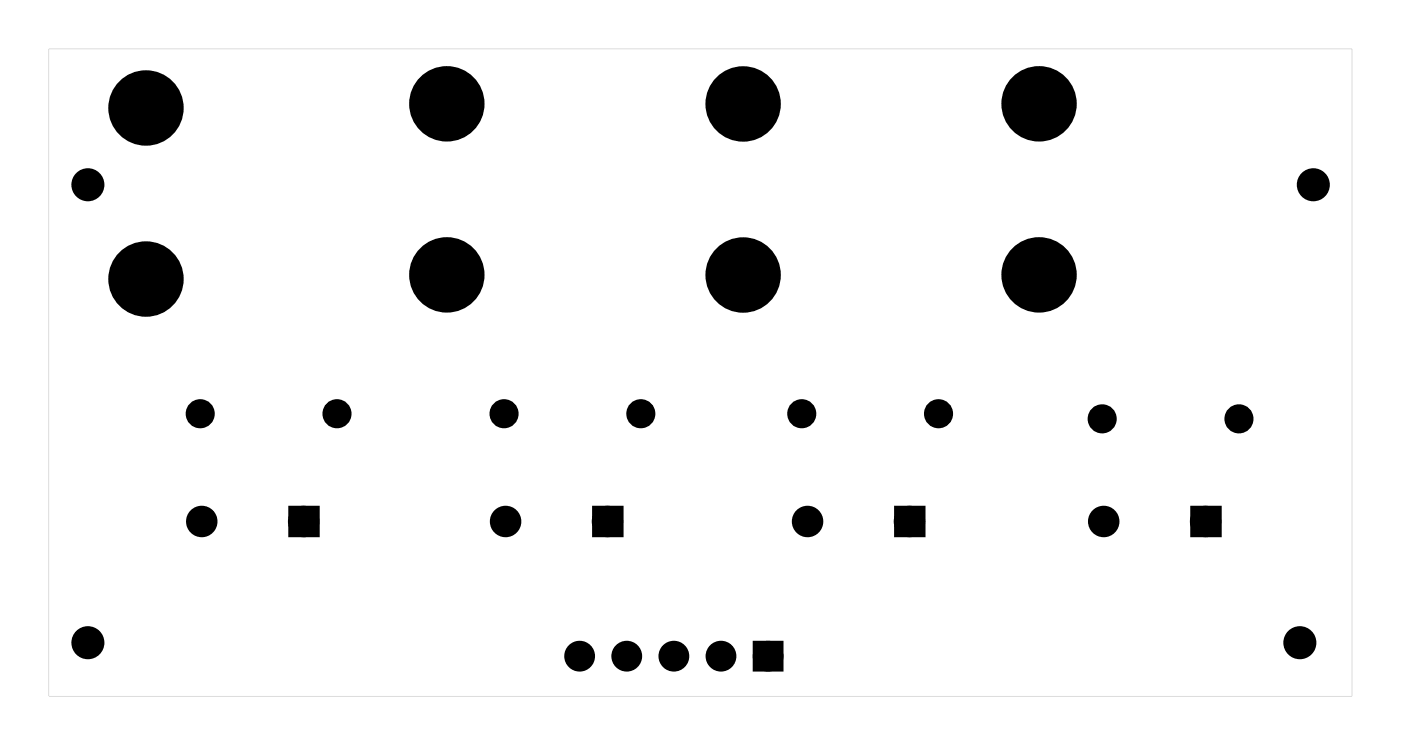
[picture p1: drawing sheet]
<svg xmlns="http://www.w3.org/2000/svg" width="104mm" height="55mm" viewBox="0 0 104 55" stroke-linecap="round" stroke-linejoin="round" font-family="sans-serif">
<g fill="#000">
<path d="M21.8 37.9h1.6v1.6h-1.6zM44.4 37.9h1.5v1.6h-1.5zM66.8 37.9h1.6v1.6h-1.6zM88.8 37.9h1.6v1.6h-1.6zM56.3 48h1.5v1.5h-1.5z"/>
<path d="M3.6 3.6h96.8v48.1h-96.8zM3.6 3.6v48.1h96.8v-48.1z"/>
</g>
<g fill="#000">
<circle cx="6.5" cy="13.7" r="1.1"/>
<circle cx="10.8" cy="8" r="2.33"/>
<circle cx="33.2" cy="7.7" r="2.33"/>
<circle cx="55.2" cy="7.7" r="2.33"/>
<circle cx="77.2" cy="7.7" r="2.33"/>
<circle cx="97.6" cy="13.7" r="1.1"/>
<circle cx="10.8" cy="20.7" r="2.33"/>
<circle cx="14.9" cy="30.7" r=".7"/>
<circle cx="15" cy="38.7" r=".79"/>
<circle cx="22.6" cy="38.7" r=".79"/>
<circle cx="25" cy="30.7" r=".7"/>
<circle cx="33.2" cy="20.4" r="2.33"/>
<circle cx="37.4" cy="30.7" r=".7"/>
<circle cx="37.6" cy="38.7" r=".79"/>
<circle cx="45.1" cy="38.7" r=".79"/>
<circle cx="47.6" cy="30.7" r=".7"/>
<circle cx="55.2" cy="20.4" r="2.33"/>
<circle cx="59.6" cy="30.7" r=".7"/>
<circle cx="60" cy="38.7" r=".79"/>
<circle cx="67.6" cy="38.7" r=".79"/>
<circle cx="69.7" cy="30.7" r=".7"/>
<circle cx="77.2" cy="20.4" r="2.33"/>
<circle cx="81.9" cy="31.1" r=".7"/>
<circle cx="82" cy="38.7" r=".79"/>
<circle cx="89.6" cy="38.7" r=".79"/>
<circle cx="92" cy="31.1" r=".7"/>
<circle cx="6.5" cy="47.7" r="1.1"/>
<circle cx="43.1" cy="48.7" r=".76"/>
<circle cx="46.6" cy="48.7" r=".76"/>
<circle cx="50.1" cy="48.7" r=".76"/>
<circle cx="53.6" cy="48.7" r=".76"/>
<circle cx="57.1" cy="48.7" r=".76"/>
<circle cx="96.6" cy="47.7" r="1.1"/>
</g>
<g fill="none" stroke="#000" stroke-width=".94" stroke-linecap="butt">
<circle cx="10.8" cy="8" r="2.33"/>
<circle cx="33.2" cy="7.7" r="2.33"/>
<circle cx="55.2" cy="7.7" r="2.33"/>
<circle cx="77.2" cy="7.7" r="2.33"/>
<circle cx="10.8" cy="20.7" r="2.33"/>
<circle cx="33.2" cy="20.4" r="2.33"/>
<circle cx="55.2" cy="20.4" r="2.33"/>
<circle cx="77.2" cy="20.4" r="2.33"/>
</g>
<g fill="none" stroke="#000" stroke-width=".76" stroke-linecap="butt">
<path d="M21.8 37.9h1.6v1.6h-1.6zM44.4 37.9h1.5v1.6h-1.5zM66.8 37.9h1.6v1.6h-1.6zM88.8 37.9h1.6v1.6h-1.6zM56.3 48h1.5v1.5h-1.5z"/>
<circle cx="14.9" cy="30.7" r=".7"/>
<circle cx="15" cy="38.7" r=".79"/>
<circle cx="22.6" cy="38.7" r=".79"/>
<circle cx="25" cy="30.7" r=".7"/>
<circle cx="37.4" cy="30.7" r=".7"/>
<circle cx="37.6" cy="38.7" r=".79"/>
<circle cx="45.1" cy="38.7" r=".79"/>
<circle cx="47.6" cy="30.7" r=".7"/>
<circle cx="59.6" cy="30.7" r=".7"/>
<circle cx="60" cy="38.7" r=".79"/>
<circle cx="67.6" cy="38.7" r=".79"/>
<circle cx="69.7" cy="30.7" r=".7"/>
<circle cx="81.9" cy="31.1" r=".7"/>
<circle cx="82" cy="38.7" r=".79"/>
<circle cx="89.6" cy="38.7" r=".79"/>
<circle cx="92" cy="31.1" r=".7"/>
<circle cx="43.1" cy="48.7" r=".76"/>
<circle cx="46.6" cy="48.7" r=".76"/>
<circle cx="50.1" cy="48.7" r=".76"/>
<circle cx="53.6" cy="48.7" r=".76"/>
<circle cx="57.1" cy="48.7" r=".76"/>
</g>
<g fill="none" stroke="#000" stroke-width=".25">
<circle cx="6.5" cy="13.7" r="1.1"/>
<circle cx="97.6" cy="13.7" r="1.1"/>
<circle cx="6.5" cy="47.7" r="1.1"/>
<circle cx="96.6" cy="47.7" r="1.1"/>
</g>
</svg>
